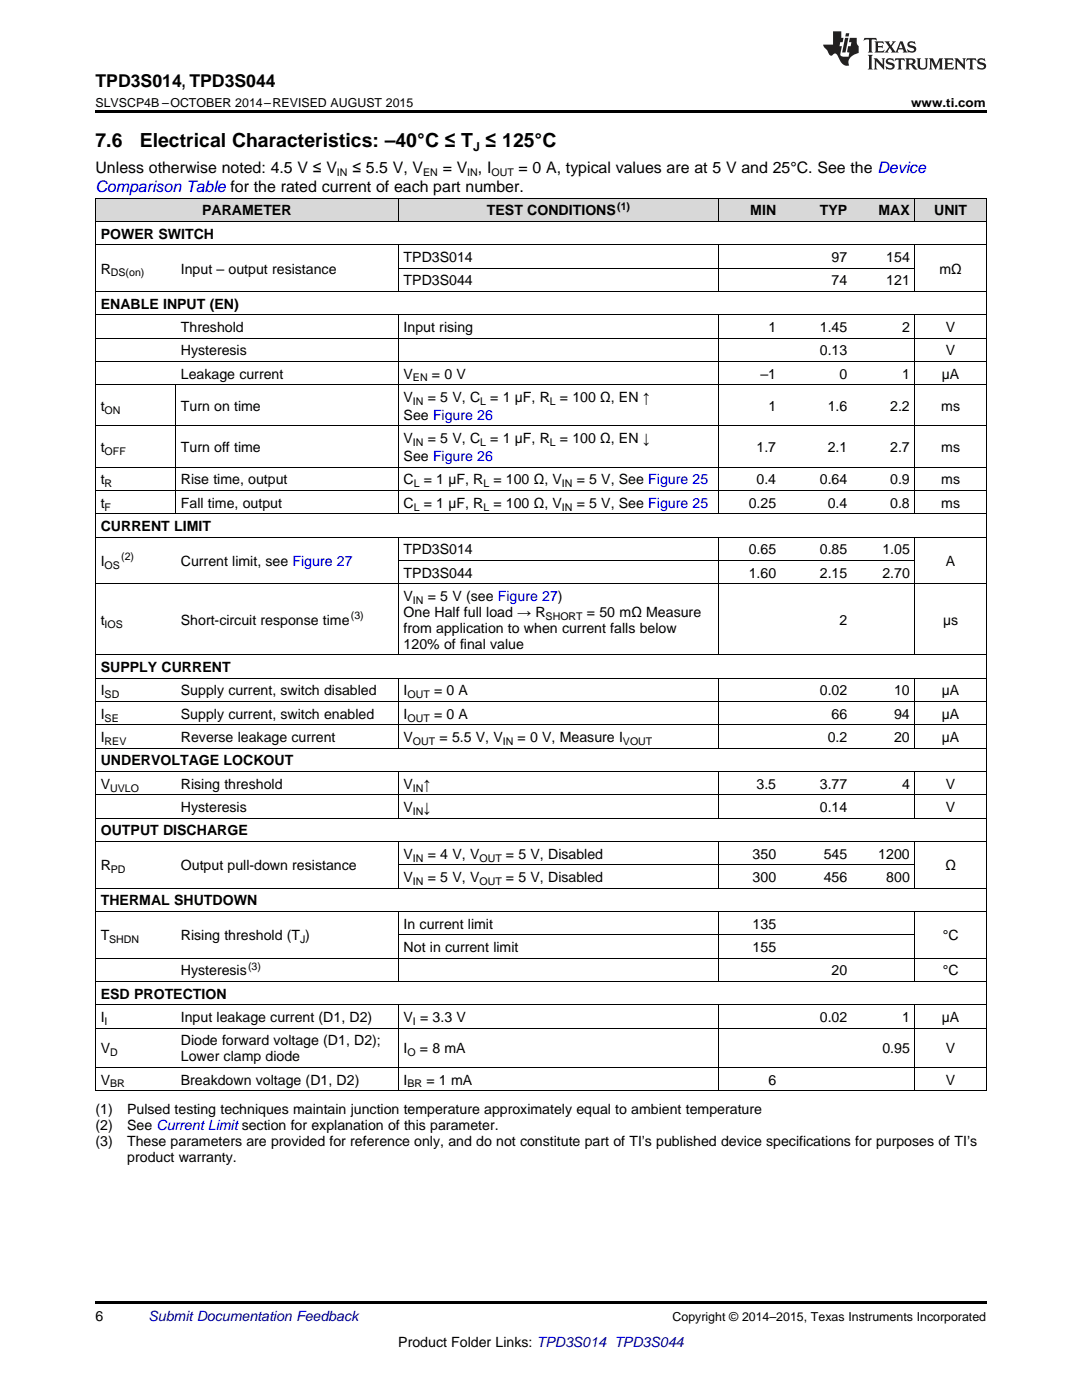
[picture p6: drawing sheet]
<svg xmlns="http://www.w3.org/2000/svg" width="216mm" height="279mm" viewBox="0 0 216 279" stroke-linecap="round" stroke-linejoin="round" font-family="sans-serif">
<defs><g id="words">
<g font-size="3.9">
<text x="19" y="29.3">7.6</text>
<text x="27.9" y="29.3">Electrical Characteristics: –40°C ≤ T ≤ 125°C</text>
</g>
<text font-size="3.5" x="19" y="17.3">TPD3S014, TPD3S044</text>
<g font-size="3.2">
<text x="19" y="34.4">Unless otherwise noted: 4.5 V ≤ V</text>
<text x="70.3" y="34.4">≤ 5.5 V, V</text>
<text x="88.3" y="34.4">= V , I</text>
<text x="103.5" y="34.4">= 0 A, typical values are at 5 V and 25°C. See the Device</text>
</g>
<text font-size="3.2" fill="#00f" x="19" y="38.3">Comparison Table for the rated current of each part number.</text>
<g font-size="2.8">
<text x="20.1" y="47.6">POWER SWITCH</text>
<text x="40.3" y="43">PARAMETER</text>
<text x="97.2" y="43">TEST CONDITIONS</text>
<text x="149.7" y="43">MIN</text>
<text x="163.6" y="43">TYP</text>
<text x="175.3" y="43">MAX</text>
<text x="186.4" y="43">UNIT</text>
<text x="80.5" y="52.3">TPD3S014</text>
<text x="165.9" y="52.3">97</text>
<text x="176.8" y="52.3">154</text>
<text x="20.1" y="54.6">R</text>
<text x="36.1" y="54.6">Input – output resistance</text>
<text x="80.5" y="56.9">TPD3S044</text>
<text x="165.9" y="56.9">74</text>
<text x="176.8" y="56.9">121</text>
<text x="187.5" y="54.6">mΩ</text>
<text x="20.1" y="61.6">ENABLE INPUT (EN)</text>
<text x="36.1" y="66.3">Threshold</text>
<text x="36.1" y="70.9">Hysteresis</text>
<text x="80.5" y="66.3">Input rising</text>
<text x="153.3" y="66.3">1</text>
<text x="163.6" y="66.3">1.45</text>
<text x="163.6" y="70.9">0.13</text>
<text x="180" y="66.3">2</text>
<text x="188.7" y="66.3">V</text>
<text x="188.7" y="70.9">V</text>
<text x="36.1" y="75.6">Leakage current</text>
<text x="80.5" y="75.6">V</text>
<text x="86.2" y="75.6">= 0 V</text>
<text x="151.7" y="75.6">–1</text>
<text x="167.5" y="75.6">0</text>
<text x="180" y="75.6">1</text>
<text x="187.9" y="75.6">µA</text>
<text x="20.1" y="82">t</text>
<text x="36.1" y="82">Turn on time</text>
<text x="80.5" y="80.2">V</text>
<text x="80.5" y="83.8">See Figure 26</text>
<text x="85.4" y="80.2">= 5 V, C</text>
<text x="97.8" y="80.2">= 1 µF, R</text>
<text x="111.7" y="80.2">= 100 Ω, EN ↑</text>
<text x="153.3" y="82">1</text>
<text x="165.2" y="82">1.6</text>
<text x="177.6" y="82">2.2</text>
<text x="187.8" y="82">ms</text>
<text x="80.5" y="88.4">V</text>
<text x="85.4" y="88.4">= 5 V, C</text>
<text x="97.8" y="88.4">= 1 µF, R</text>
<text x="111.7" y="88.4">= 100 Ω, EN ↓</text>
<text x="20.1" y="90.2">t</text>
<text x="36.1" y="90.2">Turn off time</text>
<text x="80.5" y="92">See Figure 26</text>
<text x="151" y="90.2">1.7</text>
<text x="165.2" y="90.2">2.1</text>
<text x="177.6" y="90.2">2.7</text>
<text x="187.8" y="90.2">ms</text>
<text x="20.1" y="96.7">t</text>
<text x="20.1" y="101.3">t</text>
<text x="36.1" y="96.7">Rise time, output</text>
<text x="36.1" y="101.3">Fall time, output</text>
<text x="80.5" y="96.7">C</text>
<text x="80.5" y="101.3">C</text>
<text x="84.6" y="96.7">= 1 µF, R</text>
<text x="84.6" y="101.3">= 1 µF, R</text>
<text x="98.5" y="96.7">= 100 Ω, V</text>
<text x="98.5" y="101.3">= 100 Ω, V</text>
<text x="115.1" y="96.7">= 5 V, See Figure 25</text>
<text x="115.1" y="101.3">= 5 V, See Figure 25</text>
<text x="149.4" y="101.3">0.25</text>
<text x="151" y="96.7">0.4</text>
<text x="163.6" y="96.7">0.64</text>
<text x="165.2" y="101.3">0.4</text>
<text x="177.6" y="96.7">0.9</text>
<text x="177.6" y="101.3">0.8</text>
<text x="187.8" y="96.7">ms</text>
<text x="187.8" y="101.3">ms</text>
<text x="20.1" y="106">CURRENT LIMIT</text>
<text x="20.1" y="113">I</text>
<text x="36.1" y="113">Current limit, see Figure 27</text>
<text x="80.5" y="110.6">TPD3S014</text>
<text x="149.4" y="110.6">0.65</text>
<text x="163.6" y="110.6">0.85</text>
<text x="176.1" y="110.6">1.05</text>
<text x="188.7" y="113">A</text>
<text x="80.5" y="115.3">TPD3S044</text>
<text x="80.5" y="119.9">V</text>
<text x="85.4" y="119.9">= 5 V (see Figure 27)</text>
<text x="149.4" y="115.3">1.60</text>
<text x="163.6" y="115.3">2.15</text>
<text x="176.1" y="115.3">2.70</text>
<text x="20.1" y="124.7">t</text>
<text x="36.1" y="124.7">Short-circuit response time</text>
<text x="80.5" y="123.1">One Half full load → R</text>
<text x="117.1" y="123.1">= 50 mΩ Measure</text>
<text x="167.5" y="124.7">2</text>
<text x="188.2" y="124.7">µs</text>
<text x="80.5" y="126.3">from application to when current falls below</text>
<text x="80.5" y="129.5">120% of final value</text>
<text x="20.1" y="134.1">SUPPLY CURRENT</text>
<text x="20.1" y="138.8">I</text>
<text x="20.1" y="143.4">I</text>
<text x="36.1" y="138.8">Supply current, switch disabled</text>
<text x="36.1" y="143.4">Supply current, switch enabled</text>
<text x="80.5" y="138.8">I</text>
<text x="80.5" y="143.4">I</text>
<text x="86.6" y="138.8">= 0 A</text>
<text x="86.6" y="143.4">= 0 A</text>
<text x="163.6" y="138.8">0.02</text>
<text x="165.9" y="143.4">66</text>
<text x="178.4" y="138.8">10</text>
<text x="178.4" y="143.4">94</text>
<text x="187.9" y="138.8">µA</text>
<text x="187.9" y="143.4">µA</text>
<text x="20.1" y="148.1">I</text>
<text x="36.1" y="148.1">Reverse leakage current</text>
<text x="80.5" y="148.1">V</text>
<text x="87.7" y="148.1">= 5.5 V, V</text>
<text x="103.3" y="148.1">= 0 V, Measure I</text>
<text x="165.2" y="148.1">0.2</text>
<text x="178.4" y="148.1">20</text>
<text x="187.9" y="148.1">µA</text>
<text x="20.1" y="152.8">UNDERVOLTAGE LOCKOUT</text>
<text x="20.1" y="157.4">V</text>
<text x="36.1" y="157.4">Rising threshold</text>
<text x="80.5" y="157.4">V</text>
<text x="84.5" y="157.4">↑</text>
<text x="151" y="157.4">3.5</text>
<text x="163.6" y="157.4">3.77</text>
<text x="180" y="157.4">4</text>
<text x="188.7" y="157.4">V</text>
<text x="20.1" y="166.7">OUTPUT DISCHARGE</text>
<text x="36.1" y="162.1">Hysteresis</text>
<text x="80.5" y="162.1">V</text>
<text x="84.5" y="162.1">↓</text>
<text x="163.6" y="162.1">0.14</text>
<text x="188.7" y="162.1">V</text>
<text x="20.1" y="173.7">R</text>
<text x="36.1" y="173.7">Output pull-down resistance</text>
<text x="80.5" y="171.4">V</text>
<text x="85.4" y="171.4">= 4 V, V</text>
<text x="101" y="171.4">= 5 V, Disabled</text>
<text x="150.2" y="171.4">350</text>
<text x="164.4" y="171.4">545</text>
<text x="175.3" y="171.4">1200</text>
<text x="188.6" y="173.7">Ω</text>
<text x="80.5" y="176">V</text>
<text x="85.4" y="176">= 5 V, V</text>
<text x="101" y="176">= 5 V, Disabled</text>
<text x="150.2" y="176">300</text>
<text x="164.4" y="176">456</text>
<text x="176.8" y="176">800</text>
<text x="20.1" y="180.7">THERMAL SHUTDOWN</text>
<text x="80.5" y="185.3">In current limit</text>
<text x="150.2" y="185.3">135</text>
<text x="20.1" y="187.7">T</text>
<text x="36.1" y="187.7">Rising threshold (T )</text>
<text x="80.5" y="190">Not in current limit</text>
<text x="150.2" y="190">155</text>
<text x="188.1" y="187.7">°C</text>
<text x="36.1" y="194.7">Hysteresis</text>
<text x="165.9" y="194.7">20</text>
<text x="188.1" y="194.7">°C</text>
<text x="20.1" y="199.3">ESD PROTECTION</text>
<text x="20.1" y="204">I</text>
<text x="36.1" y="204">Input leakage current (D1, D2)</text>
<text x="80.5" y="204">V = 3.3 V</text>
<text x="163.6" y="204">0.02</text>
<text x="180" y="204">1</text>
<text x="187.9" y="204">µA</text>
<text x="36.1" y="208.6">Diode forward voltage (D1, D2);</text>
<text x="20.1" y="210.2">V</text>
<text x="36.1" y="211.8">Lower clamp diode</text>
<text x="80.5" y="210.2">I</text>
<text x="83.8" y="210.2">= 8 mA</text>
<text x="176.1" y="210.2">0.95</text>
<text x="188.7" y="210.2">V</text>
<text x="20.1" y="216.5">V</text>
<text x="36.1" y="216.5">Breakdown voltage (D1, D2)</text>
<text x="80.5" y="216.5">I</text>
<text x="85.1" y="216.5">= 1 mA</text>
<text x="153.3" y="216.5">6</text>
<text x="188.7" y="216.5">V</text>
<text x="19" y="222.3">(1)</text>
<text x="19" y="225.5">(2)</text>
<text x="25.4" y="222.3">Pulsed testing techniques maintain junction temperature approximately equal to ambient temperature</text>
<text x="25.4" y="225.5">See Current Limit section for explanation of this parameter.</text>
<text x="19" y="228.7">(3)</text>
<text x="25.4" y="228.7">These parameters are provided for reference only, and do not constitute part of TI’s published device specifications for purposes of TI’s</text>
<text x="25.4" y="231.8">product warranty.</text>
<text x="19" y="263.6">6</text>
<text x="79.5" y="268.9">Product Folder Links: TPD3S014 TPD3S044</text>
</g>
<text font-size="2.8" fill="#0000c8" x="29.6" y="263.6">Submit Documentation Feedback</text>
<g font-size="2.5">
<text x="19" y="21.4">SLVSCP4B –OCTOBER 2014–REVISED AUGUST 2015</text>
<text x="181.8" y="21.4">www.ti.com</text>
<text x="94.4" y="30.1">J</text>
<text x="134.2" y="263.6">Copyright © 2014–2015, Texas Instruments Incorporated</text>
</g>
<g font-size="2.1">
<text x="67.2" y="35.1">IN</text>
<text x="84.5" y="35.1">EN</text>
<text x="93.2" y="35.1">IN</text>
<text x="98.1" y="35.1">OUT</text>
<text x="123.2" y="41.8">(1)</text>
<text x="22.1" y="55.2">DS(on)</text>
<text x="82.4" y="76.1">EN</text>
<text x="20.9" y="82.5">ON</text>
<text x="82.4" y="80.8">IN</text>
<text x="95.8" y="80.8">L</text>
<text x="109.7" y="80.8">L</text>
<text x="82.4" y="89">IN</text>
<text x="95.8" y="89">L</text>
<text x="109.7" y="89">L</text>
<text x="20.9" y="90.8">OFF</text>
<text x="20.9" y="97.2">R</text>
<text x="20.9" y="101.9">F</text>
<text x="82.5" y="97.2">L</text>
<text x="82.5" y="101.9">L</text>
<text x="96.4" y="97.2">L</text>
<text x="96.4" y="101.9">L</text>
<text x="112.1" y="97.2">IN</text>
<text x="112.1" y="101.9">IN</text>
<text x="20.9" y="113.5">OS</text>
<text x="24.2" y="111.8">(2)</text>
<text x="20.9" y="125.3">IOS</text>
<text x="70" y="123.6">(3)</text>
<text x="82.4" y="120.5">IN</text>
<text x="108.9" y="123.7">SHORT</text>
<text x="20.9" y="139.3">SD</text>
<text x="81.3" y="139.3">OUT</text>
<text x="20.9" y="144">SE</text>
<text x="20.9" y="148.7">REV</text>
<text x="81.3" y="144">OUT</text>
<text x="82.4" y="148.7">OUT</text>
<text x="100.3" y="148.7">IN</text>
<text x="124.3" y="148.7">VOUT</text>
<text x="22" y="158">UVLO</text>
<text x="82.4" y="158">IN</text>
<text x="82.4" y="162.6">IN</text>
<text x="82.4" y="171.9">IN</text>
<text x="95.7" y="171.9">OUT</text>
<text x="22.1" y="174.3">PD</text>
<text x="82.4" y="176.6">IN</text>
<text x="95.7" y="176.6">OUT</text>
<text x="21.8" y="188.2">SHDN</text>
<text x="59.9" y="188.2">J</text>
<text x="49.5" y="193.5">(3)</text>
<text x="20.9" y="204.5">I</text>
<text x="82.4" y="204.5">I</text>
<text x="22" y="210.8">D</text>
<text x="81.3" y="210.8">O</text>
<text x="22" y="217">BR</text>
<text x="81.3" y="217">BR</text>
</g>
</g></defs>
<g fill="#d8d8d8">
<path d="M19 39.6h16v4.6h-16z"/>
<path d="M35 39.6h44.5v4.6h-44.5z"/>
<path d="M79.5 39.6h64v4.6h-64z"/>
<path d="M143.5 39.6h12.4v4.6h-12.4z"/>
<path d="M155.9 39.6h14.3v4.6h-14.3z"/>
<path d="M170.2 39.6h12.4v4.6h-12.4z"/>
<path d="M182.6 39.6h14.2v4.6h-14.2z"/>
</g>
<path d="M19 22h177.8v.5h-177.8zM19 217.7h.2zM79.4 217.7h.1zM143.4 217.7h.1zM182.5 217.7h.1zM196.7 217.7h.1zM19 259.7h177.8v.5h-177.8z" fill="#000"/>
<g fill="none" stroke="#000" stroke-width=".2">
<path d="M19 39.5h177.8M19.1 39.5v178.2M79.4 39.5v4.7M143.5 39.5v4.7M182.5 39.5v4.7M196.8 39.5v178.2M19 58.2h177.8M19 48.8h177.8M19 44.2h177.8M79.4 48.9v9.3M79.5 53.5h103.1M143.5 48.9v9.3"/>
<path d="M182.5 48.9v9.3M19 76.8h177.8M19 72.1h177.8M19 67.5h177.8M19 62.8h177.8M35 76.8v25.8M79.4 62.8v39.8M143.5 62.8v39.8M182.5 62.8v39.8M19 97.9h177.8M19 93.2h177.8M19 85h177.8"/>
<path d="M19 116.5h177.8M19 107.2h177.8M19 102.5h177.8M79.4 107.2v23.5M79.5 111.8h103.1M143.5 107.2v23.5M182.5 107.2v23.5M19 140h177.8M19 135.3h177.8M19 130.7h177.8M79.4 135.4v14M143.5 135.4v14"/>
<path d="M182.5 135.4v14M19 158.6h177.8M19 154h177.8M19 149.3h177.8M19 144.7h177.8M79.4 154v9.3M143.5 154v9.3M182.5 154v9.3M19 177.3h177.8M19 167.9h177.8M19 163.3h177.8M79.4 168v9.3"/>
<path d="M79.5 172.6h103.1M143.5 168v9.3M182.5 168v9.3M19 195.9h177.8M19 191.2h177.8M19 181.9h177.8M79.4 181.9v14M79.5 186.6h103.1M143.5 181.9v14M182.5 181.9v14M19 217.7h177.8M19 213h177.8"/>
<path d="M19 205.2h177.8M19 200.5h177.8M79.4 200.6v17.1M143.5 200.6v17.1M182.5 200.6v17.1"/>
</g>
<g fill="#231f20">
<path d="M172.5 7.6l-.1 .5 .4-.2h.6v.1v2.1l-.2 .4h.9l-.2-.4v-2.1l.1-.1h.5l.5 .2-.2-.5zM174.5 8.3l.2 .3v1.5l-.2 .4h1.8l.2-.6a1.04 1.04 0 0 1-1.3 .2v-.7h.6l.3 .2v-.6l-.3 .2h-.6v-.6l.8-.1 .4 .3-.2-.5zM176.5 8.3l.9 1.1-.9 1.1h.8l-.2-.2 .4-.7 .5 .7-.2 .2h1.5l-.2-.2 .2-.4h.9l.1 .4-.2 .2h1l-.3-.3-.7-1.9h-.5l-.9 2-.8-1 .9-1h-.8l.1 .3-.4 .5-.3-.6 .1-.2zM179.7 8.6l.4 1h-.7zM181.3 8.4a.63 .63 0 0 0-.2 .7 .63 .63 0 0 0 .6 .4l.6 .2 .1 .2a.75 .75 0 0 1-.7 .4 .75 .75 0 0 1-.6-.5l.1 .7 .1-.1a1.11 1.11 0 0 0 1.5-.6 1.13 1.13 0 0 0-1.2-.8l-.1-.4a1.04 1.04 0 0 1 1.2 .2l-.2-.5-.2 .1-.4-.2zM173.2 10.9l.2 .4v2.2l-.2 .4h1l-.3-.4v-2.2l.3-.4zM174.3 11.6l.3 .4v1.5l-.3 .4h.8l-.2-.4v-1.3l1.5 1.7v-1.9l.2-.4h-.7l.2 .4v.9l-1.1-1.3zM177 11.8a.62 .62 0 0 0-.2 .7 .62 .62 0 0 0 .6 .4l.6 .1 .1 .3a.76 .76 0 0 1-.7 .3 .76 .76 0 0 1-.7-.4l.2 .7 .1-.1a1.11 1.11 0 0 0 1.5-.6 1.13 1.13 0 0 0-1.2-.8l-.1-.4a1.04 1.04 0 0 1 1.2 .2l-.2-.6-.2 .1-.5-.1zM178.7 11.6l-.2 .6a.61 .61 0 0 1 .8-.3v1.6l-.2 .4h.9l-.2-.4v-1.6a.63 .63 0 0 1 .7 .3l-.1-.6zM180.6 11.6l.3 .4v1.5l-.3 .4h1l-.2-.2-.1-.8 .6 .2a.76 .76 0 0 0 1.2 .7l-1-1a.58 .58 0 0 0 .6-.5 .58 .58 0 0 0-.5-.6zM181.4 11.9h.1a.45 .45 0 0 1 .5 .1 .45 .45 0 0 1 .1 .5l-.8 .2zM182.9 11.6l.2 .2a2.17 2.17 0 0 0 .3 1.9 .99 .99 0 0 0 1.6-.6v-1.1l.2-.4h-.7l.2 .2a1.92 1.92 0 0 1-.2 1.8 .6 .6 0 0 1-.9-.5v-1.1l.2-.4zM185.4 11.6l.2 .4v1.5l-.2 .4h.7l-.2-.4v-1.4l.8 1.8 .8-1.8v1.4l-.2 .4h.9l-.2-.4v-1.5l.2-.4h-.8l-.6 1.5-.6-1.5zM188.4 11.6l.2 .4v1.5l-.2 .4h1.8l.1-.6a1.04 1.04 0 0 1-1.2 .1v-.6h.5l.4 .2v-.6l-.4 .2h-.5v-.7h.8l.3 .3-.1-.6zM190.5 11.6l.2 .4v1.5l-.2 .4h.7l-.2-.4v-1.3l1.5 1.7v-1.9l.2-.4h-.7l.2 .4v.9l-1.1-1.3zM192.9 11.6l-.1 .6a.61 .61 0 0 1 .7-.3l.1 1.6-.3 .4h1l-.3-.4 .1-1.6a.63 .63 0 0 1 .7 .3l-.1-.6zM195.2 11.8a.62 .62 0 0 0-.2 .7 .62 .62 0 0 0 .6 .4l.6 .1 .1 .3a.76 .76 0 0 1-.7 .3 .76 .76 0 0 1-.6-.4l.1 .7 .1-.1a1.11 1.11 0 0 0 1.6-.6 1.13 1.13 0 0 0-1.3-.8l-.1-.4a1.04 1.04 0 0 1 1.2 .2l-.1-.6-.2 .1-.5-.1z"/>
<path d="M166.2 6.3v2.6h-1.9v.4l.8 .9a.91 .91 0 0 0 1 .8 .56 .56 0 0 1 .5-.3 .56 .56 0 0 1 .5 .3l.4 .8a1.53 1.53 0 0 0 1.9 1.2 1.54 1.54 0 0 1 1-2.1l.9-.3v-1.4a1.52 1.52 0 0 1-.4-1.6h-1.3l-.2 .8h.5l-.2 .8h-.5l-.1 1v.2l.4 .1-.2 .8a1.93 1.93 0 0 1-1.6-.3l.3-1.8h-.5l.2-.8h.4l.2-.8h-.4v-1.3zM168.6 7.6l-.6 2.9h.7l.6-2.9zM168.8 6.6l-.1 .7h.6l.2-.7z"/>
</g>
<use href="#words"/>
</svg>
